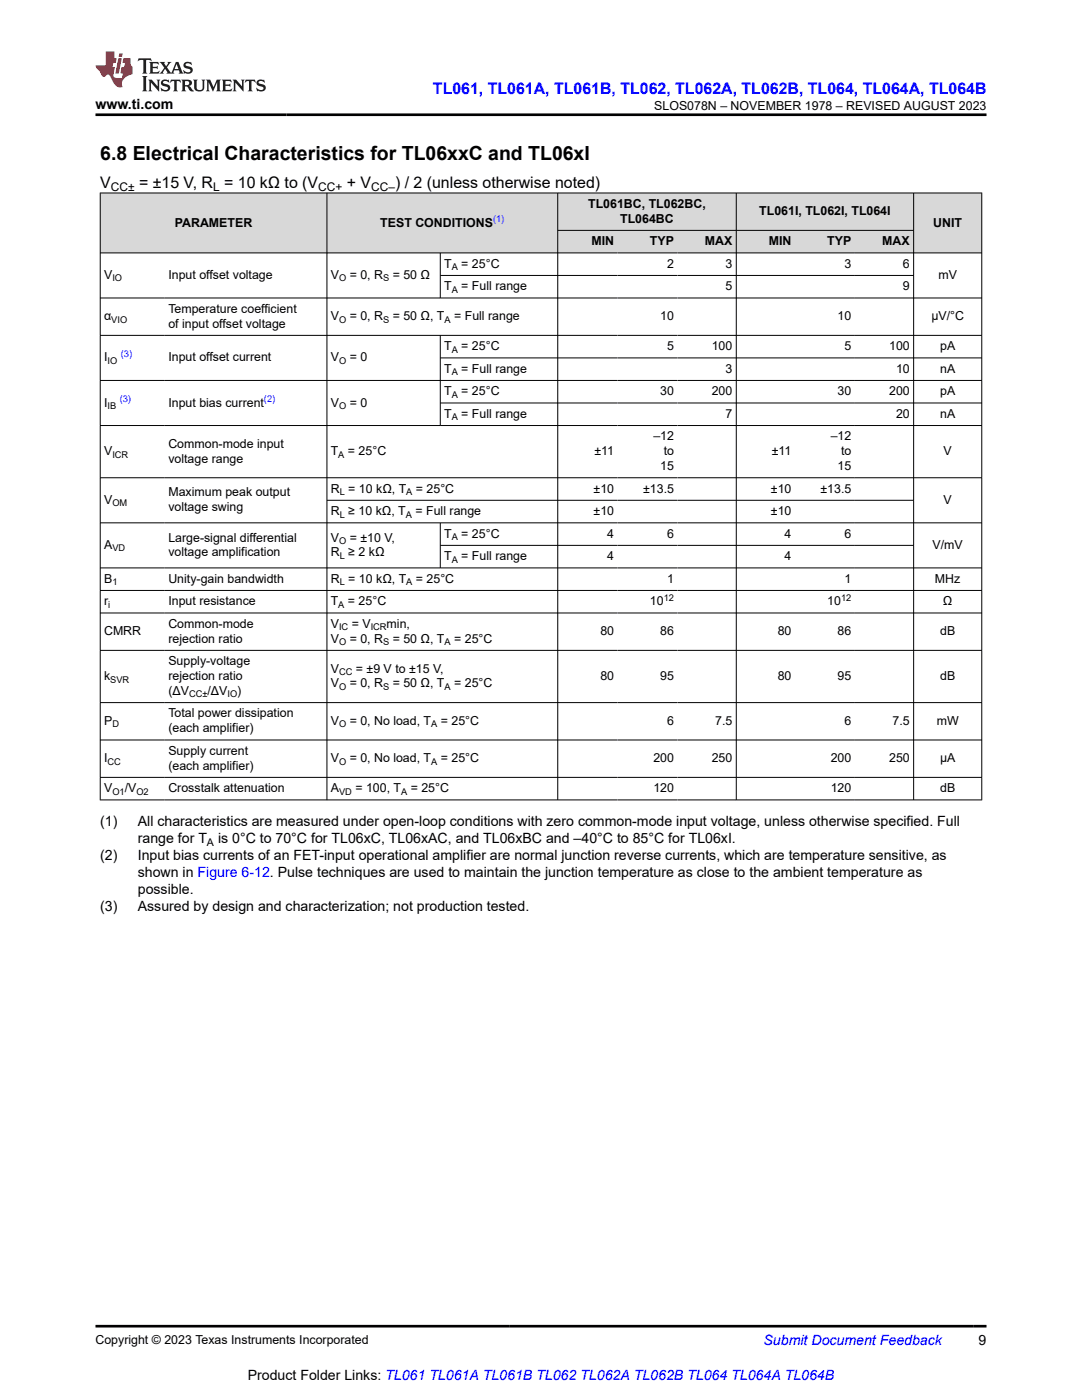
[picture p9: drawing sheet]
<svg xmlns="http://www.w3.org/2000/svg" width="216mm" height="279mm" viewBox="0 0 216 279" stroke-linecap="round" stroke-linejoin="round" font-family="sans-serif">
<defs><g id="words">
<text font-size="3.9" x="20" y="32">6.8 Electrical Characteristics for TL06xxC and TL06xI</text>
<text font-size="3.2" fill="#00f" x="86.4" y="18.7">TL061, TL061A, TL061B, TL062, TL062A, TL062B, TL064, TL064A, TL064B</text>
<g font-size="3.2">
<text x="20" y="37.5">V</text>
<text x="27.7" y="37.5">= ±15 V, R = 10 kΩ to (V</text>
<text x="69.2" y="37.5">+ V</text>
<text x="78.8" y="37.5">) / 2 (unless otherwise noted)</text>
</g>
<g font-size="2.8">
<text x="19" y="21.8">www.ti.com</text>
<text x="20" y="164.8">(1)</text>
<text x="27.5" y="164.8">All characteristics are measured under open-loop conditions with zero common-mode input voltage, unless otherwise specified. Full</text>
<text x="20" y="171.6">(2)</text>
<text x="27.5" y="168.2">range for T</text>
<text x="27.5" y="171.6">Input bias currents of an FET-input operational amplifier are normal junction reverse currents, which are temperature sensitive, as</text>
<text x="43.5" y="168.2">is 0°C to 70°C for TL06xC, TL06xAC, and TL06xBC and –40°C to 85°C for TL06xI.</text>
<text x="27.5" y="175">shown in Figure 6-12. Pulse techniques are used to maintain the junction temperature as close to the ambient temperature as</text>
<text x="27.5" y="178.3">possible.</text>
<text x="20" y="181.7">(3)</text>
<text x="27.5" y="181.7">Assured by design and characterization; not production tested.</text>
<text x="195.3" y="268.5">9</text>
<text x="49.4" y="275.3">Product Folder Links: TL061 TL061A TL061B TL062 TL062A TL062B TL064 TL064A TL064B</text>
</g>
<text font-size="2.8" fill="#00f" x="152.4" y="268.5">Submit Document Feedback</text>
<g font-size="2.5">
<text x="130.6" y="21.9">SLOS078N – NOVEMBER 1978 – REVISED AUGUST 2023</text>
<text x="117.4" y="41.5">TL061BC, TL062BC,</text>
<text x="34.9" y="45.2">PARAMETER</text>
<text x="75.9" y="45.2">TEST CONDITIONS</text>
<text x="123.8" y="44.4">TL064BC</text>
<text x="151.5" y="43">TL061I, TL062I, TL064I</text>
<text x="186.2" y="45.2">UNIT</text>
<text x="88.6" y="53.4">T</text>
<text x="92" y="53.4">= 25°C</text>
<text x="118" y="48.9">MIN</text>
<text x="129.7" y="48.9">TYP</text>
<text x="133.1" y="53.4">2</text>
<text x="140.7" y="48.9">MAX</text>
<text x="144.8" y="53.4">3</text>
<text x="153.4" y="48.9">MIN</text>
<text x="165.1" y="48.9">TYP</text>
<text x="168.5" y="53.4">3</text>
<text x="176.1" y="48.9">MAX</text>
<text x="180.2" y="53.4">6</text>
<text x="20.8" y="55.7">V</text>
<text x="33.6" y="55.7">Input offset voltage</text>
<text x="66" y="55.7">V</text>
<text x="69.8" y="55.7">= 0, R</text>
<text x="78.4" y="55.7">= 50 Ω</text>
<text x="88.6" y="57.9">T</text>
<text x="92" y="57.9">= Full range</text>
<text x="144.8" y="57.9">5</text>
<text x="180.2" y="57.9">9</text>
<text x="187.2" y="55.7">mV</text>
<text x="20.8" y="63.9">α</text>
<text x="33.6" y="62.4">Temperature coefficient</text>
<text x="33.6" y="65.4">of input offset voltage</text>
<text x="66" y="63.9">V</text>
<text x="69.8" y="63.9">= 0, R</text>
<text x="78.4" y="63.9">= 50 Ω, T</text>
<text x="90.6" y="63.9">= Full range</text>
<text x="131.7" y="63.9">10</text>
<text x="167.1" y="63.9">10</text>
<text x="185.8" y="63.9">μV/°C</text>
<text x="88.6" y="69.9">T</text>
<text x="92" y="69.9">= 25°C</text>
<text x="133.1" y="69.9">5</text>
<text x="142" y="69.9">100</text>
<text x="168.5" y="69.9">5</text>
<text x="177.4" y="69.9">100</text>
<text x="187.6" y="69.9">pA</text>
<text x="20.8" y="72.1">I</text>
<text x="33.6" y="72.1">Input offset current</text>
<text x="66" y="72.1">V</text>
<text x="69.8" y="72.1">= 0</text>
<text x="88.6" y="74.4">T</text>
<text x="92" y="74.4">= Full range</text>
<text x="144.8" y="74.4">3</text>
<text x="178.8" y="74.4">10</text>
<text x="187.6" y="74.4">nA</text>
<text x="20.8" y="81.1">I</text>
<text x="33.6" y="81.1">Input bias current</text>
<text x="66" y="81.1">V</text>
<text x="69.8" y="81.1">= 0</text>
<text x="88.6" y="78.9">T</text>
<text x="88.6" y="83.4">T</text>
<text x="92" y="78.9">= 25°C</text>
<text x="92" y="83.4">= Full range</text>
<text x="131.7" y="78.9">30</text>
<text x="142" y="78.9">200</text>
<text x="144.8" y="83.4">7</text>
<text x="167.1" y="78.9">30</text>
<text x="177.4" y="78.9">200</text>
<text x="178.8" y="83.4">20</text>
<text x="187.6" y="78.9">pA</text>
<text x="187.6" y="83.4">nA</text>
<text x="33.6" y="89.4">Common-mode input</text>
<text x="130.4" y="87.9">–12</text>
<text x="165.8" y="87.9">–12</text>
<text x="20.8" y="90.8">V</text>
<text x="33.6" y="92.3">voltage range</text>
<text x="66" y="90.8">T</text>
<text x="69.4" y="90.8">= 25°C</text>
<text x="118.6" y="90.8">±11</text>
<text x="131.7" y="93.8">15</text>
<text x="132.4" y="90.8">to</text>
<text x="154" y="90.8">±11</text>
<text x="167.1" y="93.8">15</text>
<text x="167.8" y="90.8">to</text>
<text x="188.3" y="90.8">V</text>
<text x="20.8" y="100.6">V</text>
<text x="33.6" y="99.1">Maximum peak output</text>
<text x="66" y="98.3">R = 10 kΩ, T</text>
<text x="83" y="98.3">= 25°C</text>
<text x="118.4" y="98.3">±10</text>
<text x="128.3" y="98.3">±13.5</text>
<text x="153.8" y="98.3">±10</text>
<text x="163.7" y="98.3">±13.5</text>
<text x="188.3" y="100.6">V</text>
<text x="33.6" y="102">voltage swing</text>
<text x="66" y="102.8">R ≥ 10 kΩ, T</text>
<text x="82.9" y="102.8">= Full range</text>
<text x="88.6" y="107.3">T</text>
<text x="92" y="107.3">= 25°C</text>
<text x="118.4" y="102.8">±10</text>
<text x="121.2" y="107.3">4</text>
<text x="133.1" y="107.3">6</text>
<text x="153.8" y="102.8">±10</text>
<text x="156.6" y="107.3">4</text>
<text x="168.5" y="107.3">6</text>
<text x="20.8" y="109.6">A</text>
<text x="33.6" y="108.1">Large-signal differential</text>
<text x="33.6" y="111">voltage amplification</text>
<text x="66" y="111">R ≥ 2 kΩ</text>
<text x="66" y="108.1">V</text>
<text x="69.8" y="108.1">= ±10 V,</text>
<text x="88.6" y="111.8">T</text>
<text x="92" y="111.8">= Full range</text>
<text x="121.2" y="111.8">4</text>
<text x="156.6" y="111.8">4</text>
<text x="186.1" y="109.6">V/mV</text>
<text x="20.8" y="116.3">B</text>
<text x="33.6" y="116.3">Unity-gain bandwidth</text>
<text x="66" y="116.3">R = 10 kΩ, T</text>
<text x="83" y="116.3">= 25°C</text>
<text x="133.1" y="116.3">1</text>
<text x="168.5" y="116.3">1</text>
<text x="186.6" y="116.3">MHz</text>
<text x="20.8" y="120.8">r</text>
<text x="33.6" y="120.8">Input resistance</text>
<text x="33.6" y="125.3">Common-mode</text>
<text x="66" y="120.8">T</text>
<text x="66" y="125.3">V</text>
<text x="69.4" y="120.8">= 25°C</text>
<text x="70.2" y="125.3">= V</text>
<text x="77.2" y="125.3">min,</text>
<text x="129.7" y="120.8">10</text>
<text x="165.1" y="120.8">10</text>
<text x="188.2" y="120.8">Ω</text>
<text x="20.8" y="126.8">CMRR</text>
<text x="33.6" y="128.3">rejection ratio</text>
<text x="66" y="128.3">V</text>
<text x="69.8" y="128.3">= 0, R</text>
<text x="78.4" y="128.3">= 50 Ω, T</text>
<text x="90.6" y="128.3">= 25°C</text>
<text x="119.8" y="126.8">80</text>
<text x="131.7" y="126.8">86</text>
<text x="155.2" y="126.8">80</text>
<text x="167.1" y="126.8">86</text>
<text x="187.6" y="126.8">dB</text>
<text x="20.8" y="135.7">k</text>
<text x="33.6" y="132.8">Supply-voltage</text>
<text x="33.6" y="135.7">rejection ratio</text>
<text x="66" y="134.2">V</text>
<text x="66" y="137.2">V</text>
<text x="69.8" y="137.2">= 0, R</text>
<text x="71" y="134.2">= ±9 V to ±15 V,</text>
<text x="78.4" y="137.2">= 50 Ω, T</text>
<text x="90.6" y="137.2">= 25°C</text>
<text x="119.8" y="135.7">80</text>
<text x="131.7" y="135.7">95</text>
<text x="155.2" y="135.7">80</text>
<text x="167.1" y="135.7">95</text>
<text x="187.6" y="135.7">dB</text>
<text x="33.6" y="138.7">(ΔV</text>
<text x="33.6" y="143.2">Total power dissipation</text>
<text x="41.4" y="138.7">/ΔV</text>
<text x="47.3" y="138.7">)</text>
<text x="20.8" y="144.7">P</text>
<text x="33.6" y="146.1">(each amplifier)</text>
<text x="66" y="144.7">V</text>
<text x="69.8" y="144.7">= 0, No load, T</text>
<text x="88" y="144.7">= 25°C</text>
<text x="133.1" y="144.7">6</text>
<text x="142.7" y="144.7">7.5</text>
<text x="168.5" y="144.7">6</text>
<text x="178.1" y="144.7">7.5</text>
<text x="186.9" y="144.7">mW</text>
<text x="20.8" y="152.1">I</text>
<text x="33.6" y="150.6">Supply current</text>
<text x="33.6" y="153.6">(each amplifier)</text>
<text x="66" y="152.1">V</text>
<text x="69.8" y="152.1">= 0, No load, T</text>
<text x="88" y="152.1">= 25°C</text>
<text x="130.4" y="152.1">200</text>
<text x="142" y="152.1">250</text>
<text x="165.8" y="152.1">200</text>
<text x="177.4" y="152.1">250</text>
<text x="187.6" y="152.1">µA</text>
<text x="20.8" y="158.1">V</text>
<text x="24.9" y="158.1">/V</text>
<text x="33.6" y="158.1">Crosstalk attenuation</text>
<text x="66" y="158.1">A</text>
<text x="70.9" y="158.1">= 100, T</text>
<text x="82" y="158.1">= 25°C</text>
<text x="130.4" y="158.1">120</text>
<text x="165.8" y="158.1">120</text>
<text x="187.6" y="158.1">dB</text>
<text x="19" y="268.2">Copyright © 2023 Texas Instruments Incorporated</text>
</g>
<g font-size="2.4">
<text x="22.1" y="38.1">CC±</text>
<text x="42.5" y="38.1">L</text>
<text x="63.5" y="38.1">CC+</text>
<text x="74.1" y="38.1">CC–</text>
</g>
<text font-size="2.1" x="41.3" y="168.7">A</text>
<g font-size="1.9" fill="#00f">
<text x="98.4" y="44.4">(1)</text>
<text x="24.1" y="71.3">(3)</text>
<text x="23.9" y="80.3">(3)</text>
<text x="52.7" y="80.3">(2)</text>
</g>
<g font-size="1.9">
<text x="90.1" y="53.9">A</text>
<text x="22.4" y="56.2">IO</text>
<text x="67.7" y="56.2">O</text>
<text x="76.4" y="56.2">S</text>
<text x="90.1" y="58.4">A</text>
<text x="22.2" y="64.4">VIO</text>
<text x="67.7" y="64.4">O</text>
<text x="76.4" y="64.4">S</text>
<text x="88.7" y="64.4">A</text>
<text x="90.1" y="70.4">A</text>
<text x="21.5" y="72.6">IO</text>
<text x="67.7" y="72.6">O</text>
<text x="90.1" y="74.9">A</text>
<text x="21.5" y="81.6">IB</text>
<text x="67.7" y="81.6">O</text>
<text x="90.1" y="79.4">A</text>
<text x="90.1" y="83.9">A</text>
<text x="22.4" y="91.3">ICR</text>
<text x="67.5" y="91.3">A</text>
<text x="22.4" y="101.1">OM</text>
<text x="67.8" y="98.8">L</text>
<text x="81.1" y="98.8">A</text>
<text x="67.8" y="103.3">L</text>
<text x="81" y="103.3">A</text>
<text x="90.1" y="107.8">A</text>
<text x="22.4" y="110">VD</text>
<text x="67.7" y="108.6">O</text>
<text x="67.8" y="111.5">L</text>
<text x="90.1" y="112.3">A</text>
<text x="22.4" y="116.8">1</text>
<text x="67.8" y="116.8">L</text>
<text x="81.1" y="116.8">A</text>
<text x="132.4" y="120">12</text>
<text x="167.8" y="120">12</text>
<text x="21.6" y="121.3">i</text>
<text x="67.5" y="121.3">A</text>
<text x="67.7" y="125.8">IC</text>
<text x="74" y="125.8">ICR</text>
<text x="67.6" y="128.8">O</text>
<text x="76.4" y="128.8">S</text>
<text x="88.7" y="128.8">A</text>
<text x="22" y="136.2">SVR</text>
<text x="67.7" y="134.7">CC</text>
<text x="67.7" y="137.7">O</text>
<text x="76.4" y="137.7">S</text>
<text x="88.7" y="137.7">A</text>
<text x="37.7" y="139.2">CC±</text>
<text x="45.4" y="139.2">IO</text>
<text x="22.4" y="145.2">D</text>
<text x="67.7" y="145.2">O</text>
<text x="86" y="145.2">A</text>
<text x="21.5" y="152.6">CC</text>
<text x="67.7" y="152.6">O</text>
<text x="86" y="152.6">A</text>
<text x="22.4" y="158.6">O1</text>
<text x="27.2" y="158.6">O2</text>
<text x="67.7" y="158.6">VD</text>
<text x="80" y="158.6">A</text>
</g>
</g></defs>
<g fill="#d8d8d8">
<path d="M20 38.5h175.9v7.5h-175.9z" fill-rule="evenodd"/>
<path d="M20.1 38.6h45.1v11.8h-45.1z" fill-rule="evenodd"/>
<path d="M65.3 38.6h45.9v11.8h-45.9z" fill-rule="evenodd"/>
<path d="M111.4 38.6h35.5v7.3h-35.5z" fill-rule="evenodd"/>
<path d="M147 38.6h35.2v7.3h-35.2z" fill-rule="evenodd"/>
<path d="M182.4 38.6h13.4v11.8h-13.4z" fill-rule="evenodd"/>
<path d="M111.4 46h11.8v4.4h-11.8z" fill-rule="evenodd"/>
<path d="M123.2 46h12v4.4h-12z" fill-rule="evenodd"/>
<path d="M135.2 46h11.7v4.4h-11.7z" fill-rule="evenodd"/>
<path d="M147 46h11.6v4.4h-11.6z" fill-rule="evenodd"/>
<path d="M158.6 46h12v4.4h-12z" fill-rule="evenodd"/>
<path d="M170.6 46h11.6v4.4h-11.6z" fill-rule="evenodd"/>
</g>
<g fill="none" stroke="#000" stroke-width=".2">
<path d="M19.9 38.5h176.1M20 38.5v121.2M65.2 38.5v121.2M111.3 38.5v121.2M146.9 38.5v121.2M182.3 38.5v121.2M195.9 38.5v121.2M19.9 50.5h176.1M19.9 59.5h176.1M87.9 50.5v9M87.9 55h94.5M111.3 46h71.1"/>
<path d="M19.9 66.9h176.1M19.9 75.9h176.1M87.9 66.9v18.1M87.9 71.4h108.1M19.9 84.9h176.1M19.9 95.3h176.1M65.2 99.8h117.2M87.9 80.4h108.1M19.9 104.3h176.1M19.9 113.3h176.1M19.9 117.8h176.1M87.9 104.3v9.1"/>
<path d="M87.9 108.8h94.5M19.9 122.3h176.1M19.9 129.8h176.1M19.9 140.2h176.1M19.9 147.7h176.1M19.9 155.1h176.1M19.9 159.6h176.1"/>
</g>
<path d="M27.7 11.6l-.2 .6 .5-.2h.6v.1v2.2l-.2 .4h1l-.2-.4v-2.2v-.1h.5l.5 .2-.1-.6zM29.8 12.4l.2 .3v1.6l-.2 .4h1.9l.1-.6a1.08 1.08 0 0 1-1.3 .2v-.7h.6l.4 .2v-.7l-.4 .2h-.6v-.5l.2-.2a1 1 0 0 1 1 .3l-.1-.5zM31.8 12.4l1 1.1-1 1.2h.9l-.2-.2 .4-.8 .5 .8-.2 .2h1.6l-.2-.2 .1-.5h1l.1 .5-.1 .2h.9l-.2-.4-.8-1.9h-.5l-1 2.1-.8-1.1 .9-1h-.8l.2 .2-.5 .6-.3-.6 .1-.2zM35.2 12.8l.4 1h-.8zM36.8 12.5a.65 .65 0 0 0-.2 .7 .65 .65 0 0 0 .6 .5l.7 .1 .1 .3a.79 .79 0 0 1-.7 .4 .79 .79 0 0 1-.7-.5l.1 .7 .2-.1a.93 .93 0 0 0 1.1 0 .93 .93 0 0 0 .4-.9 1.46 1.46 0 0 0-1.2-.6l-.1-.3a1.09 1.09 0 0 1 1.2 .2l-.2-.6-.1 .1-.6-.2zM28.4 15.2l.2 .4v2.2l-.2 .4h1l-.2-.4v-2.2l.2-.4zM29.6 15.9l.2 .4v1.5l-.2 .4h.8l-.3-.4v-1.3l1.7 1.8v-2l.2-.4h-.8l.2 .2 .1 1.1-1.2-1.3zM32.3 16a.65 .65 0 0 0-.2 .8 .65 .65 0 0 0 .7 .4l.6 .2 .1 .2a.79 .79 0 0 1-.7 .4 .79 .79 0 0 1-.7-.5l.1 .7 .2-.1a.93 .93 0 0 0 1.1 .1 .93 .93 0 0 0 .4-1 1.46 1.46 0 0 0-1.2-.5l-.1-.4a1.09 1.09 0 0 1 1.2 .2l-.2-.6-.1 .1-.6-.1zM34.1 15.9l-.1 .6a.63 .63 0 0 1 .7-.3l.1 1.6-.3 .4h1l-.2-.4v-1.6a.66 .66 0 0 1 .8 .3l-.1-.6zM36.2 15.9l.2 .4v1.5l-.2 .4h.9l-.2-.2v-.7h.5l.1 .2a.79 .79 0 0 0 1.2 .6l-1-.9a.61 .61 0 0 0 .6-.6 .61 .61 0 0 0-.5-.7zM36.9 16.2h.2a.47 .47 0 0 1 .5 .1 .47 .47 0 0 1 .1 .5l-.2 .1-.6 .1zM38.5 15.9l.2 .2a2.27 2.27 0 0 0 .4 2 1.04 1.04 0 0 0 1.7-.7v-1.3l.2-.2h-.8l.2 .4v1.1a.6 .6 0 0 1-.6 .6 .6 .6 0 0 1-.6-.6v-1.1l.3-.4zM41.1 15.9l.2 .4v1.5l-.2 .4h.7l-.2-.4v-1.4l.9 1.9 .8-1.9v1.4l-.2 .4h1l-.3-.4v-1.5l.3-.4h-.8l-.7 1.5-.7-1.5zM44.3 15.9l.2 .4v1.5l-.2 .4h1.9l.1-.6a1.09 1.09 0 0 1-1.3 .2v-.7h.6l.4 .2v-.6l-.4 .2h-.6v-.6l.2-.1a1.01 1.01 0 0 1 1 .3l-.1-.6zM46.4 15.9l.3 .4v1.5l-.3 .4h.8l-.2-.4v-1.3l1.6 1.8v-2l.2-.4h-.7l.2 .2v1.1l-1.2-1.3zM49 15.9l-.1 .6a.63 .63 0 0 1 .8-.3v1.6l-.3 .4h1l-.2-.4v-1.6a.66 .66 0 0 1 .8 .3l-.1-.6zM51.4 16a.65 .65 0 0 0-.2 .8 .65 .65 0 0 0 .6 .4l.6 .2 .2 .2a.79 .79 0 0 1-.8 .4 .79 .79 0 0 1-.6-.5l.1 .7 .2-.1a.93 .93 0 0 0 1 .1 .93 .93 0 0 0 .5-1 1.46 1.46 0 0 0-1.3-.5l-.1-.4a1.09 1.09 0 0 1 1.3 .2l-.2-.6-.2 .1-.5-.1z" fill="#231f20"/>
<path d="M21.1 10.3v2.7h-2.1l.1 .4 .9 1a.95 .95 0 0 0 .9 .9 .59 .59 0 0 1 .6-.4 .59 .59 0 0 1 .5 .3l.4 .8a1.59 1.59 0 0 0 2.1 1.4 1.61 1.61 0 0 1 1-2.3l1-.3-.1-1.5a1.59 1.59 0 0 1-.4-1.7h-1.4l-.2 .9h.5l-.1 .9h-.5l-.2 .9v.3l.4 .1-.2 .9h-.6a.73 .73 0 0 1-1.1-.7l.3-1.5h-.5l.2-.9h.5l.2-.9h-.5v-1.3zM23.6 11.6l-.6 3.1h.7l.6-3.1zM23.8 10.7l-.1 .6h.7l.1-.6z" fill="#ed1c24"/>
<path d="M19 22.9h177.8M19 264.7h177.8" fill="none" stroke="#000" stroke-width=".53"/>
<use href="#words"/>
</svg>
